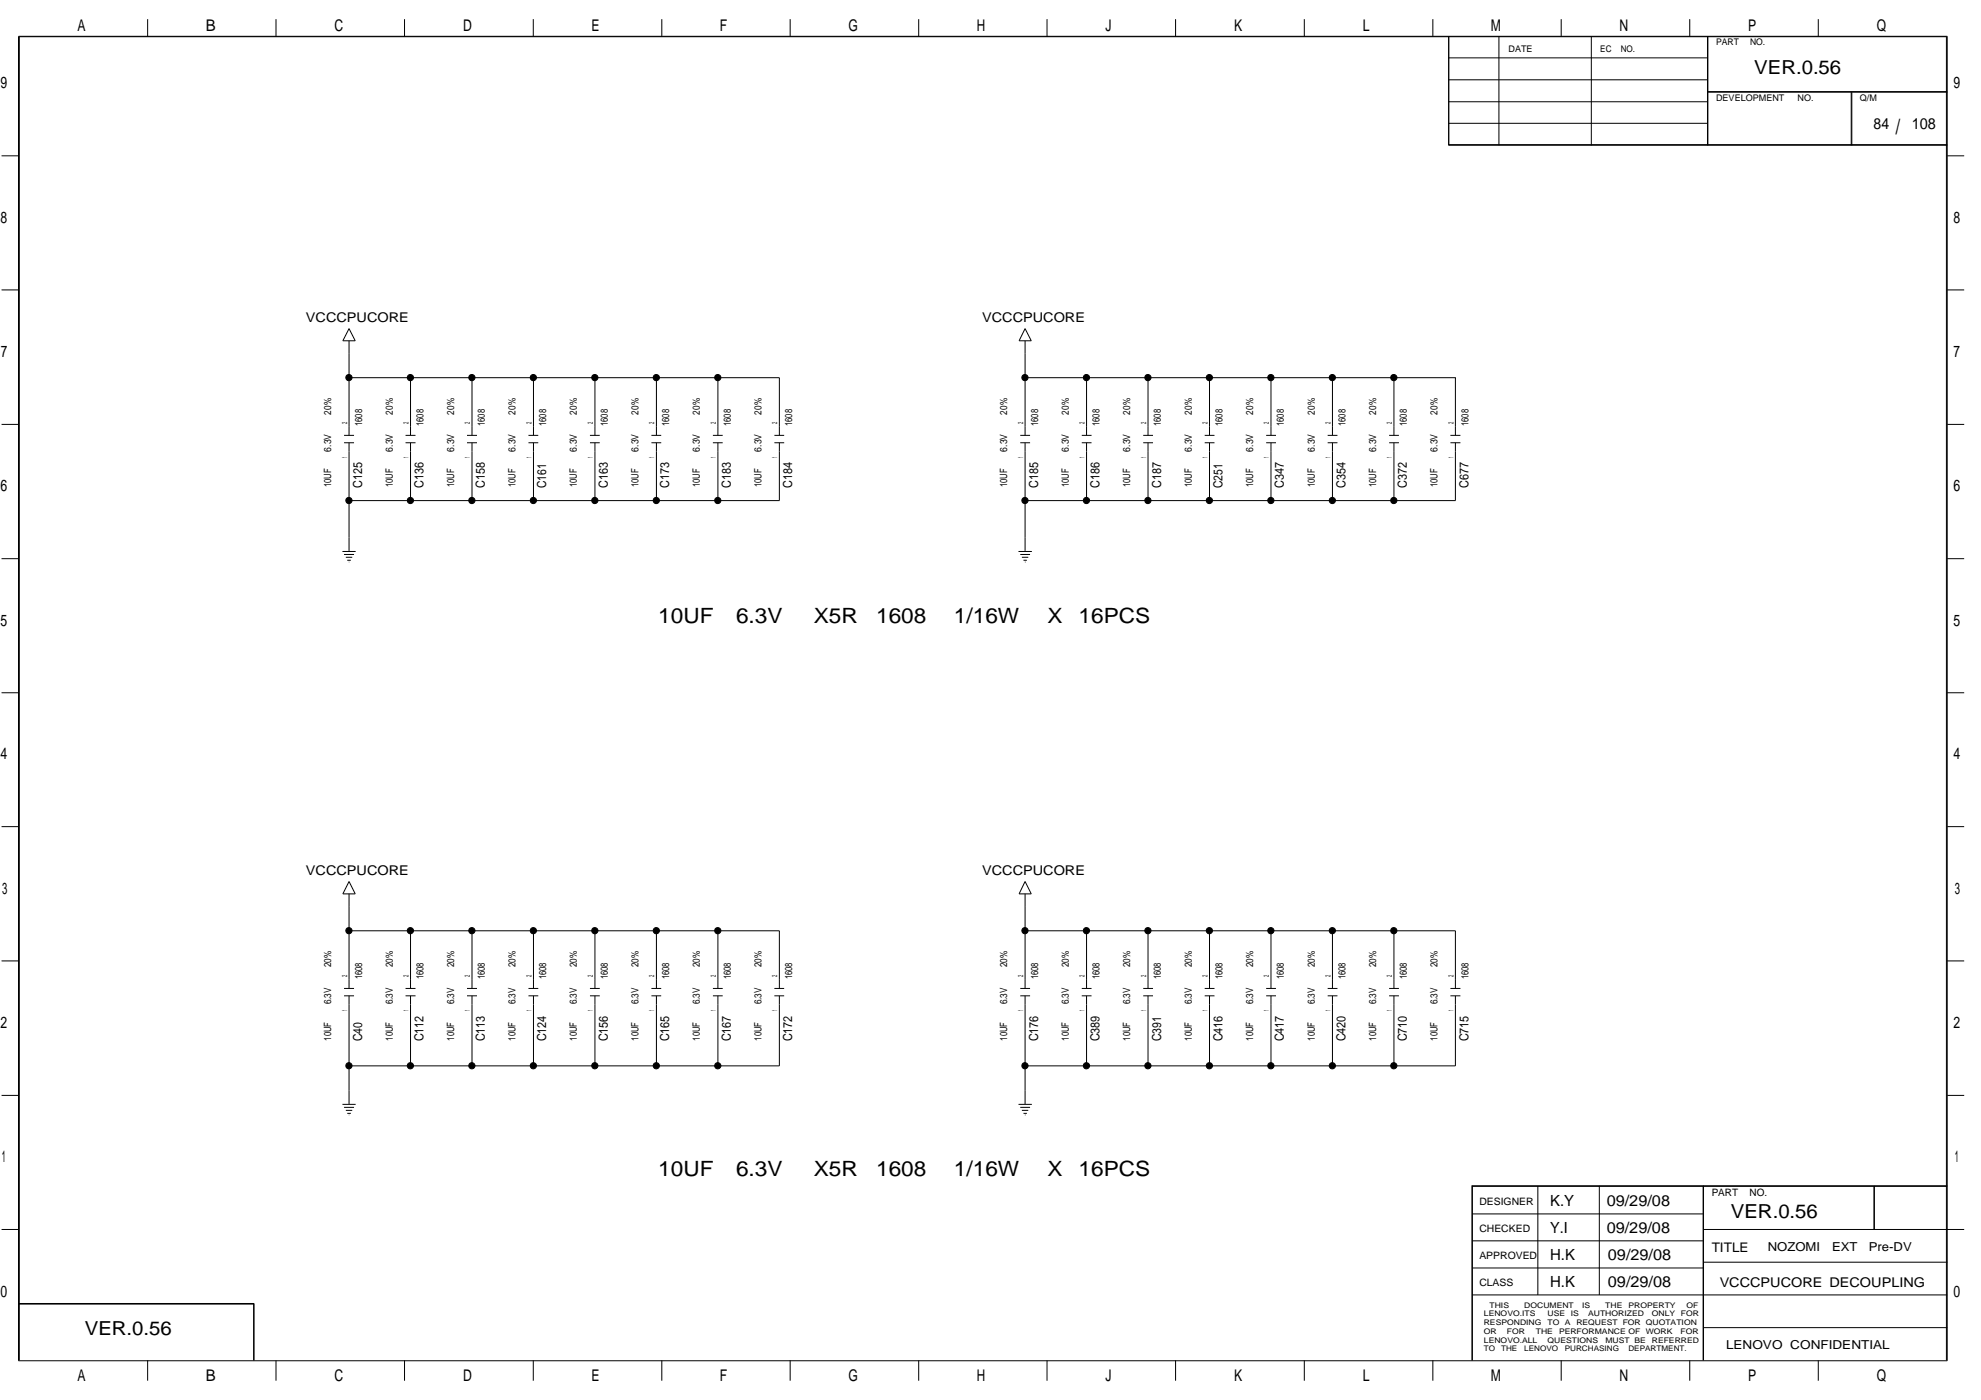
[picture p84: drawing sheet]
<svg xmlns="http://www.w3.org/2000/svg" width="420mm" height="297mm" viewBox="0 0 420 297" stroke-linecap="round" stroke-linejoin="round" font-family="sans-serif">
<defs><g id="words">
<g font-size="4.5">
<text x="139.6" y="132.2">10UF</text>
<text x="156.1" y="132.2">6.3V</text>
<text x="172.6" y="132.2">X5R</text>
<text x="185.8" y="132.2">1608</text>
<text x="202.3" y="132.2">1/16W</text>
<text x="222.1" y="132.2">X</text>
<text x="228.8" y="132.2">16PCS</text>
<text x="139.6" y="249.6">10UF</text>
<text x="156.1" y="249.6">6.3V</text>
<text x="172.6" y="249.6">X5R</text>
<text x="185.8" y="249.6">1608</text>
<text x="202.3" y="249.6">1/16W</text>
<text x="222.1" y="249.6">X</text>
<text x="228.8" y="249.6">16PCS</text>
</g>
<text font-size="4.4" x="402.1" y="28.4">/</text>
<g font-size="4.1">
<text x="372.1" y="15.7">VER.0.56</text>
<text x="367.1" y="258.4">VER.0.56</text>
<text x="18" y="283.2">VER.0.56</text>
</g>
<g font-size="3.4">
<text x="16.4" y="6.6">A</text>
<text x="43.6" y="6.6">B</text>
<text x="70.9" y="6.6">C</text>
<text x="98.2" y="6.6">D</text>
<text x="125.4" y="6.6">E</text>
<text x="152.7" y="6.6">F</text>
<text x="179.9" y="6.6">G</text>
<text x="207.2" y="6.6">H</text>
<text x="234.5" y="6.6">J</text>
<text x="261.8" y="6.6">K</text>
<text x="289" y="6.6">L</text>
<text x="316.2" y="6.6">M</text>
<text x="343.5" y="6.6">N</text>
<text x="370.8" y="6.6">P</text>
<text x="398" y="6.6">Q</text>
<text x=".1" y="18.8">9</text>
<text x="414.3" y="18.8">9</text>
<text x=".1" y="47.2">8</text>
<text x="414.3" y="47.2">8</text>
<text x=".2" y="75.7">7</text>
<text x="414.3" y="75.7">7</text>
<text x=".1" y="104.2">6</text>
<text x="414.3" y="104.2">6</text>
<text x=".1" y="132.7">5</text>
<text x="414.3" y="132.7">5</text>
<text x=".1" y="161.1">4</text>
<text x="414.3" y="161.1">4</text>
<text x=".5" y="189.6">3</text>
<text x="414.6" y="189.6">3</text>
<text x=".1" y="218.1">2</text>
<text x="414.3" y="218.1">2</text>
<text x=".4" y="246.6">1</text>
<text x="414.6" y="246.6">1</text>
<text x=".1" y="275.1">0</text>
<text x="414.3" y="275.1">0</text>
<text x="16.4" y="292.9">A</text>
<text x="43.6" y="292.9">B</text>
<text x="70.9" y="292.9">C</text>
<text x="98.2" y="292.9">D</text>
<text x="125.4" y="292.9">E</text>
<text x="152.7" y="292.9">F</text>
<text x="179.9" y="292.9">G</text>
<text x="207.2" y="292.9">H</text>
<text x="234.5" y="292.9">J</text>
<text x="261.8" y="292.9">K</text>
<text x="289" y="292.9">L</text>
<text x="316.2" y="292.9">M</text>
<text x="343.5" y="292.9">N</text>
<text x="370.8" y="292.9">P</text>
<text x="398" y="292.9">Q</text>
</g>
<g font-size="3.3">
<text x="397.4" y="27.4">84</text>
<text x="405.5" y="27.4">108</text>
<text x="328.8" y="255.8">K.Y</text>
<text x="340.8" y="255.8">09/29/08</text>
<text x="328.7" y="261.6">Y.I</text>
<text x="340.8" y="261.6">09/29/08</text>
<text x="328.8" y="267.3">H.K</text>
<text x="341" y="267.3">09/29/08</text>
<text x="328.8" y="273">H.K</text>
<text x="341" y="273">09/29/08</text>
</g>
<g font-size="2.8">
<text x="64.9" y="68.4">VCCCPUCORE</text>
<text x="208.3" y="68.4">VCCCPUCORE</text>
<text x="64.9" y="185.7">VCCCPUCORE</text>
<text x="208.3" y="185.7">VCCCPUCORE</text>
<text x="363" y="265.6">TITLE</text>
<text x="364.7" y="273.1">VCCCPUCORE DECOUPLING</text>
</g>
<g font-size="2.7">
<text x="76.8" y="103.6" transform="rotate(-90 76.8 103.6)">C125</text>
<text x="89.8" y="103.6" transform="rotate(-90 89.8 103.6)">C136</text>
<text x="102.8" y="103.6" transform="rotate(-90 102.8 103.6)">C158</text>
<text x="115.9" y="103.6" transform="rotate(-90 115.9 103.6)">C161</text>
<text x="128.9" y="103.6" transform="rotate(-90 128.9 103.6)">C163</text>
<text x="141.9" y="103.6" transform="rotate(-90 141.9 103.6)">C173</text>
<text x="155" y="103.6" transform="rotate(-90 155 103.6)">C183</text>
<text x="168" y="103.6" transform="rotate(-90 168 103.6)">C184</text>
<text x="220.2" y="103.6" transform="rotate(-90 220.2 103.6)">C185</text>
<text x="233.2" y="103.6" transform="rotate(-90 233.2 103.6)">C186</text>
<text x="246.2" y="103.6" transform="rotate(-90 246.2 103.6)">C187</text>
<text x="259.3" y="103.6" transform="rotate(-90 259.3 103.6)">C251</text>
<text x="272.3" y="103.6" transform="rotate(-90 272.3 103.6)">C347</text>
<text x="285.4" y="103.6" transform="rotate(-90 285.4 103.6)">C354</text>
<text x="298.4" y="103.6" transform="rotate(-90 298.4 103.6)">C372</text>
<text x="311.4" y="103.6" transform="rotate(-90 311.4 103.6)">C677</text>
<text x="76.8" y="220.9" transform="rotate(-90 76.8 220.9)">C40</text>
<text x="89.8" y="220.9" transform="rotate(-90 89.8 220.9)">C112</text>
<text x="102.8" y="220.9" transform="rotate(-90 102.8 220.9)">C113</text>
<text x="115.9" y="220.9" transform="rotate(-90 115.9 220.9)">C124</text>
<text x="128.9" y="220.9" transform="rotate(-90 128.9 220.9)">C156</text>
<text x="141.9" y="220.9" transform="rotate(-90 141.9 220.9)">C165</text>
<text x="155" y="220.9" transform="rotate(-90 155 220.9)">C167</text>
<text x="168" y="220.9" transform="rotate(-90 168 220.9)">C172</text>
<text x="220.2" y="220.9" transform="rotate(-90 220.2 220.9)">C176</text>
<text x="233.2" y="220.9" transform="rotate(-90 233.2 220.9)">C389</text>
<text x="246.2" y="220.9" transform="rotate(-90 246.2 220.9)">C391</text>
<text x="259.3" y="220.9" transform="rotate(-90 259.3 220.9)">C416</text>
<text x="272.3" y="220.9" transform="rotate(-90 272.3 220.9)">C417</text>
<text x="285.4" y="220.9" transform="rotate(-90 285.4 220.9)">C420</text>
<text x="298.4" y="220.9" transform="rotate(-90 298.4 220.9)">C710</text>
<text x="311.4" y="220.9" transform="rotate(-90 311.4 220.9)">C715</text>
</g>
<g font-size="2.6">
<text x="374.9" y="265.5">NOZOMI</text>
<text x="388.6" y="265.5">EXT</text>
<text x="396.4" y="265.5">Pre-DV</text>
<text x="366.1" y="286.1">LENOVO CONFIDENTIAL</text>
</g>
<g font-size="2.2">
<text x="313.8" y="255.7">DESIGNER</text>
<text x="363" y="253.8">PART</text>
<text x="371.1" y="253.8">NO.</text>
<text x="313.8" y="261.5">CHECKED</text>
<text x="313.8" y="267.2">APPROVED</text>
<text x="313.8" y="272.9">CLASS</text>
</g>
<g font-size="2.1">
<text x="70.3" y="88" transform="rotate(-90 70.3 88)">20%</text>
<text x="83.3" y="88" transform="rotate(-90 83.3 88)">20%</text>
<text x="96.3" y="88" transform="rotate(-90 96.3 88)">20%</text>
<text x="109.3" y="88" transform="rotate(-90 109.3 88)">20%</text>
<text x="122.4" y="88" transform="rotate(-90 122.4 88)">20%</text>
<text x="135.4" y="88" transform="rotate(-90 135.4 88)">20%</text>
<text x="148.5" y="88" transform="rotate(-90 148.5 88)">20%</text>
<text x="161.5" y="88" transform="rotate(-90 161.5 88)">20%</text>
<text x="213.6" y="88" transform="rotate(-90 213.6 88)">20%</text>
<text x="226.7" y="88" transform="rotate(-90 226.7 88)">20%</text>
<text x="239.7" y="88" transform="rotate(-90 239.7 88)">20%</text>
<text x="252.8" y="88" transform="rotate(-90 252.8 88)">20%</text>
<text x="265.8" y="88" transform="rotate(-90 265.8 88)">20%</text>
<text x="278.8" y="88" transform="rotate(-90 278.8 88)">20%</text>
<text x="291.9" y="88" transform="rotate(-90 291.9 88)">20%</text>
<text x="304.9" y="88" transform="rotate(-90 304.9 88)">20%</text>
<text x="70.3" y="95.8" transform="rotate(-90 70.3 95.8)">6.3V</text>
<text x="76.8" y="90.4" transform="rotate(-90 76.8 90.4)">1608</text>
<text x="83.3" y="95.8" transform="rotate(-90 83.3 95.8)">6.3V</text>
<text x="89.8" y="90.4" transform="rotate(-90 89.8 90.4)">1608</text>
<text x="96.3" y="95.8" transform="rotate(-90 96.3 95.8)">6.3V</text>
<text x="102.8" y="90.4" transform="rotate(-90 102.8 90.4)">1608</text>
<text x="109.3" y="95.8" transform="rotate(-90 109.3 95.8)">6.3V</text>
<text x="115.9" y="90.4" transform="rotate(-90 115.9 90.4)">1608</text>
<text x="122.4" y="95.8" transform="rotate(-90 122.4 95.8)">6.3V</text>
<text x="128.9" y="90.4" transform="rotate(-90 128.9 90.4)">1608</text>
<text x="135.4" y="95.8" transform="rotate(-90 135.4 95.8)">6.3V</text>
<text x="141.9" y="90.4" transform="rotate(-90 141.9 90.4)">1608</text>
<text x="148.5" y="95.8" transform="rotate(-90 148.5 95.8)">6.3V</text>
<text x="155" y="90.4" transform="rotate(-90 155 90.4)">1608</text>
<text x="161.5" y="95.8" transform="rotate(-90 161.5 95.8)">6.3V</text>
<text x="168" y="90.4" transform="rotate(-90 168 90.4)">1608</text>
<text x="213.6" y="95.8" transform="rotate(-90 213.6 95.8)">6.3V</text>
<text x="220.2" y="90.4" transform="rotate(-90 220.2 90.4)">1608</text>
<text x="226.7" y="95.8" transform="rotate(-90 226.7 95.8)">6.3V</text>
<text x="233.2" y="90.4" transform="rotate(-90 233.2 90.4)">1608</text>
<text x="239.7" y="95.8" transform="rotate(-90 239.7 95.8)">6.3V</text>
<text x="246.2" y="90.4" transform="rotate(-90 246.2 90.4)">1608</text>
<text x="252.8" y="95.8" transform="rotate(-90 252.8 95.8)">6.3V</text>
<text x="259.3" y="90.4" transform="rotate(-90 259.3 90.4)">1608</text>
<text x="265.8" y="95.8" transform="rotate(-90 265.8 95.8)">6.3V</text>
<text x="272.3" y="90.4" transform="rotate(-90 272.3 90.4)">1608</text>
<text x="278.8" y="95.8" transform="rotate(-90 278.8 95.8)">6.3V</text>
<text x="285.4" y="90.4" transform="rotate(-90 285.4 90.4)">1608</text>
<text x="291.9" y="95.8" transform="rotate(-90 291.9 95.8)">6.3V</text>
<text x="298.4" y="90.4" transform="rotate(-90 298.4 90.4)">1608</text>
<text x="304.9" y="95.8" transform="rotate(-90 304.9 95.8)">6.3V</text>
<text x="311.4" y="90.4" transform="rotate(-90 311.4 90.4)">1608</text>
<text x="70.3" y="103.4" transform="rotate(-90 70.3 103.4)">10UF</text>
<text x="83.3" y="103.4" transform="rotate(-90 83.3 103.4)">10UF</text>
<text x="96.3" y="103.4" transform="rotate(-90 96.3 103.4)">10UF</text>
<text x="109.3" y="103.4" transform="rotate(-90 109.3 103.4)">10UF</text>
<text x="122.4" y="103.4" transform="rotate(-90 122.4 103.4)">10UF</text>
<text x="135.4" y="103.4" transform="rotate(-90 135.4 103.4)">10UF</text>
<text x="148.5" y="103.4" transform="rotate(-90 148.5 103.4)">10UF</text>
<text x="161.5" y="103.4" transform="rotate(-90 161.5 103.4)">10UF</text>
<text x="213.6" y="103.4" transform="rotate(-90 213.6 103.4)">10UF</text>
<text x="226.7" y="103.4" transform="rotate(-90 226.7 103.4)">10UF</text>
<text x="239.7" y="103.4" transform="rotate(-90 239.7 103.4)">10UF</text>
<text x="252.8" y="103.4" transform="rotate(-90 252.8 103.4)">10UF</text>
<text x="265.8" y="103.4" transform="rotate(-90 265.8 103.4)">10UF</text>
<text x="278.8" y="103.4" transform="rotate(-90 278.8 103.4)">10UF</text>
<text x="291.9" y="103.4" transform="rotate(-90 291.9 103.4)">10UF</text>
<text x="304.9" y="103.4" transform="rotate(-90 304.9 103.4)">10UF</text>
<text x="70.3" y="205.3" transform="rotate(-90 70.3 205.3)">20%</text>
<text x="76.8" y="207.7" transform="rotate(-90 76.8 207.7)">1608</text>
<text x="83.3" y="205.3" transform="rotate(-90 83.3 205.3)">20%</text>
<text x="89.8" y="207.7" transform="rotate(-90 89.8 207.7)">1608</text>
<text x="96.3" y="205.3" transform="rotate(-90 96.3 205.3)">20%</text>
<text x="102.8" y="207.7" transform="rotate(-90 102.8 207.7)">1608</text>
<text x="109.3" y="205.3" transform="rotate(-90 109.3 205.3)">20%</text>
<text x="115.9" y="207.7" transform="rotate(-90 115.9 207.7)">1608</text>
<text x="122.4" y="205.3" transform="rotate(-90 122.4 205.3)">20%</text>
<text x="128.9" y="207.7" transform="rotate(-90 128.9 207.7)">1608</text>
<text x="135.4" y="205.3" transform="rotate(-90 135.4 205.3)">20%</text>
<text x="141.9" y="207.7" transform="rotate(-90 141.9 207.7)">1608</text>
<text x="148.5" y="205.3" transform="rotate(-90 148.5 205.3)">20%</text>
<text x="155" y="207.7" transform="rotate(-90 155 207.7)">1608</text>
<text x="161.5" y="205.3" transform="rotate(-90 161.5 205.3)">20%</text>
<text x="168" y="207.7" transform="rotate(-90 168 207.7)">1608</text>
<text x="213.6" y="205.3" transform="rotate(-90 213.6 205.3)">20%</text>
<text x="220.2" y="207.7" transform="rotate(-90 220.2 207.7)">1608</text>
<text x="226.7" y="205.3" transform="rotate(-90 226.7 205.3)">20%</text>
<text x="233.2" y="207.7" transform="rotate(-90 233.2 207.7)">1608</text>
<text x="239.7" y="205.3" transform="rotate(-90 239.7 205.3)">20%</text>
<text x="246.2" y="207.7" transform="rotate(-90 246.2 207.7)">1608</text>
<text x="252.8" y="205.3" transform="rotate(-90 252.8 205.3)">20%</text>
<text x="259.3" y="207.7" transform="rotate(-90 259.3 207.7)">1608</text>
<text x="265.8" y="205.3" transform="rotate(-90 265.8 205.3)">20%</text>
<text x="272.3" y="207.7" transform="rotate(-90 272.3 207.7)">1608</text>
<text x="278.8" y="205.3" transform="rotate(-90 278.8 205.3)">20%</text>
<text x="285.4" y="207.7" transform="rotate(-90 285.4 207.7)">1608</text>
<text x="291.9" y="205.3" transform="rotate(-90 291.9 205.3)">20%</text>
<text x="298.4" y="207.7" transform="rotate(-90 298.4 207.7)">1608</text>
<text x="304.9" y="205.3" transform="rotate(-90 304.9 205.3)">20%</text>
<text x="311.4" y="207.7" transform="rotate(-90 311.4 207.7)">1608</text>
<text x="70.3" y="213.1" transform="rotate(-90 70.3 213.1)">6.3V</text>
<text x="83.3" y="213.1" transform="rotate(-90 83.3 213.1)">6.3V</text>
<text x="96.3" y="213.1" transform="rotate(-90 96.3 213.1)">6.3V</text>
<text x="109.3" y="213.1" transform="rotate(-90 109.3 213.1)">6.3V</text>
<text x="122.4" y="213.1" transform="rotate(-90 122.4 213.1)">6.3V</text>
<text x="135.4" y="213.1" transform="rotate(-90 135.4 213.1)">6.3V</text>
<text x="148.5" y="213.1" transform="rotate(-90 148.5 213.1)">6.3V</text>
<text x="161.5" y="213.1" transform="rotate(-90 161.5 213.1)">6.3V</text>
<text x="213.6" y="213.1" transform="rotate(-90 213.6 213.1)">6.3V</text>
<text x="226.7" y="213.1" transform="rotate(-90 226.7 213.1)">6.3V</text>
<text x="239.7" y="213.1" transform="rotate(-90 239.7 213.1)">6.3V</text>
<text x="252.8" y="213.1" transform="rotate(-90 252.8 213.1)">6.3V</text>
<text x="265.8" y="213.1" transform="rotate(-90 265.8 213.1)">6.3V</text>
<text x="278.8" y="213.1" transform="rotate(-90 278.8 213.1)">6.3V</text>
<text x="291.9" y="213.1" transform="rotate(-90 291.9 213.1)">6.3V</text>
<text x="304.9" y="213.1" transform="rotate(-90 304.9 213.1)">6.3V</text>
<text x="70.3" y="220.8" transform="rotate(-90 70.3 220.8)">10UF</text>
<text x="83.3" y="220.8" transform="rotate(-90 83.3 220.8)">10UF</text>
<text x="96.3" y="220.8" transform="rotate(-90 96.3 220.8)">10UF</text>
<text x="109.3" y="220.8" transform="rotate(-90 109.3 220.8)">10UF</text>
<text x="122.4" y="220.8" transform="rotate(-90 122.4 220.8)">10UF</text>
<text x="135.4" y="220.8" transform="rotate(-90 135.4 220.8)">10UF</text>
<text x="148.5" y="220.8" transform="rotate(-90 148.5 220.8)">10UF</text>
<text x="161.5" y="220.8" transform="rotate(-90 161.5 220.8)">10UF</text>
<text x="213.6" y="220.8" transform="rotate(-90 213.6 220.8)">10UF</text>
<text x="226.7" y="220.8" transform="rotate(-90 226.7 220.8)">10UF</text>
<text x="239.7" y="220.8" transform="rotate(-90 239.7 220.8)">10UF</text>
<text x="252.8" y="220.8" transform="rotate(-90 252.8 220.8)">10UF</text>
<text x="265.8" y="220.8" transform="rotate(-90 265.8 220.8)">10UF</text>
<text x="278.8" y="220.8" transform="rotate(-90 278.8 220.8)">10UF</text>
<text x="291.9" y="220.8" transform="rotate(-90 291.9 220.8)">10UF</text>
<text x="304.9" y="220.8" transform="rotate(-90 304.9 220.8)">10UF</text>
</g>
<g font-size="1.9">
<text x="319.9" y="11">DATE</text>
<text x="339.4" y="11">EC</text>
<text x="343.7" y="11">NO.</text>
<text x="364" y="9.5">PART</text>
<text x="371.2" y="9.5">NO.</text>
<text x="364" y="21.3">DEVELOPMENT</text>
<text x="381.2" y="21.3">NO.</text>
<text x="394.5" y="21.3">Q/M</text>
</g>
<g font-size="1.6">
<text x="314.7" y="281.2">RESPONDING</text>
<text x="314.7" y="279.3">LENOVO.ITS</text>
<text x="315.9" y="277.5">THIS</text>
<text x="323.3" y="277.5">DOCUMENT</text>
<text x="328.2" y="281.2">TO</text>
<text x="328.2" y="279.3">USE</text>
<text x="331.9" y="281.2">A</text>
<text x="333.2" y="279.3">IS</text>
<text x="334.3" y="281.2">REQUEST FOR QUOTATION</text>
<text x="335.6" y="277.5">IS</text>
<text x="336.8" y="279.3">AUTHORIZED</text>
<text x="340.5" y="277.5">THE</text>
<text x="345.4" y="277.5">PROPERTY</text>
<text x="350.3" y="279.3">ONLY</text>
<text x="356.5" y="279.3">FOR</text>
<text x="357.7" y="277.5">OF</text>
<text x="314.7" y="286.7">TO</text>
<text x="314.7" y="283">OR</text>
<text x="314.7" y="284.9">LENOVO.ALL</text>
<text x="318.4" y="286.7">THE</text>
<text x="319.6" y="283">FOR</text>
<text x="323.3" y="286.7">LENOVO</text>
<text x="325.7" y="283">THE</text>
<text x="328.2" y="284.9">QUESTIONS</text>
<text x="330.7" y="283">PERFORMANCE OF</text>
<text x="331.9" y="286.7">PURCHASING</text>
<text x="340.5" y="284.9">MUST BE</text>
<text x="345.4" y="286.7">DEPARTMENT.</text>
<text x="349.1" y="283">WORK</text>
<text x="350.3" y="284.9">REFERRED</text>
<text x="356.4" y="283">FOR</text>
</g>
<g font-size="1.5">
<text x="73.6" y="90" transform="rotate(-90 73.6 90)">2</text>
<text x="86.6" y="90" transform="rotate(-90 86.6 90)">2</text>
<text x="99.7" y="90" transform="rotate(-90 99.7 90)">2</text>
<text x="112.7" y="90" transform="rotate(-90 112.7 90)">2</text>
<text x="125.7" y="90" transform="rotate(-90 125.7 90)">2</text>
<text x="138.8" y="90" transform="rotate(-90 138.8 90)">2</text>
<text x="151.8" y="90" transform="rotate(-90 151.8 90)">2</text>
<text x="164.8" y="90" transform="rotate(-90 164.8 90)">2</text>
<text x="217" y="90" transform="rotate(-90 217 90)">2</text>
<text x="230" y="90" transform="rotate(-90 230 90)">2</text>
<text x="243.1" y="90" transform="rotate(-90 243.1 90)">2</text>
<text x="256.1" y="90" transform="rotate(-90 256.1 90)">2</text>
<text x="269.1" y="90" transform="rotate(-90 269.1 90)">2</text>
<text x="282.2" y="90" transform="rotate(-90 282.2 90)">2</text>
<text x="295.2" y="90" transform="rotate(-90 295.2 90)">2</text>
<text x="308.3" y="90" transform="rotate(-90 308.3 90)">2</text>
<text x="73.6" y="97.2" transform="rotate(-90 73.6 97.2)">1</text>
<text x="86.6" y="97.2" transform="rotate(-90 86.6 97.2)">1</text>
<text x="99.7" y="97.2" transform="rotate(-90 99.7 97.2)">1</text>
<text x="112.7" y="97.2" transform="rotate(-90 112.7 97.2)">1</text>
<text x="125.7" y="97.2" transform="rotate(-90 125.7 97.2)">1</text>
<text x="138.8" y="97.2" transform="rotate(-90 138.8 97.2)">1</text>
<text x="151.8" y="97.2" transform="rotate(-90 151.8 97.2)">1</text>
<text x="164.8" y="97.2" transform="rotate(-90 164.8 97.2)">1</text>
<text x="217" y="97.2" transform="rotate(-90 217 97.2)">1</text>
<text x="230" y="97.2" transform="rotate(-90 230 97.2)">1</text>
<text x="243.1" y="97.2" transform="rotate(-90 243.1 97.2)">1</text>
<text x="256.1" y="97.2" transform="rotate(-90 256.1 97.2)">1</text>
<text x="269.1" y="97.2" transform="rotate(-90 269.1 97.2)">1</text>
<text x="282.2" y="97.2" transform="rotate(-90 282.2 97.2)">1</text>
<text x="295.2" y="97.2" transform="rotate(-90 295.2 97.2)">1</text>
<text x="308.3" y="97.2" transform="rotate(-90 308.3 97.2)">1</text>
<text x="73.6" y="207.4" transform="rotate(-90 73.6 207.4)">2</text>
<text x="86.6" y="207.4" transform="rotate(-90 86.6 207.4)">2</text>
<text x="99.7" y="207.4" transform="rotate(-90 99.7 207.4)">2</text>
<text x="112.7" y="207.4" transform="rotate(-90 112.7 207.4)">2</text>
<text x="125.7" y="207.4" transform="rotate(-90 125.7 207.4)">2</text>
<text x="138.8" y="207.4" transform="rotate(-90 138.8 207.4)">2</text>
<text x="151.8" y="207.4" transform="rotate(-90 151.8 207.4)">2</text>
<text x="164.8" y="207.4" transform="rotate(-90 164.8 207.4)">2</text>
<text x="217" y="207.4" transform="rotate(-90 217 207.4)">2</text>
<text x="230" y="207.4" transform="rotate(-90 230 207.4)">2</text>
<text x="243.1" y="207.4" transform="rotate(-90 243.1 207.4)">2</text>
<text x="256.1" y="207.4" transform="rotate(-90 256.1 207.4)">2</text>
<text x="269.1" y="207.4" transform="rotate(-90 269.1 207.4)">2</text>
<text x="282.2" y="207.4" transform="rotate(-90 282.2 207.4)">2</text>
<text x="295.2" y="207.4" transform="rotate(-90 295.2 207.4)">2</text>
<text x="308.3" y="207.4" transform="rotate(-90 308.3 207.4)">2</text>
<text x="73.6" y="214.5" transform="rotate(-90 73.6 214.5)">1</text>
<text x="86.6" y="214.5" transform="rotate(-90 86.6 214.5)">1</text>
<text x="99.7" y="214.5" transform="rotate(-90 99.7 214.5)">1</text>
<text x="112.7" y="214.5" transform="rotate(-90 112.7 214.5)">1</text>
<text x="125.7" y="214.5" transform="rotate(-90 125.7 214.5)">1</text>
<text x="138.8" y="214.5" transform="rotate(-90 138.8 214.5)">1</text>
<text x="151.8" y="214.5" transform="rotate(-90 151.8 214.5)">1</text>
<text x="164.8" y="214.5" transform="rotate(-90 164.8 214.5)">1</text>
<text x="217" y="214.5" transform="rotate(-90 217 214.5)">1</text>
<text x="230" y="214.5" transform="rotate(-90 230 214.5)">1</text>
<text x="243.1" y="214.5" transform="rotate(-90 243.1 214.5)">1</text>
<text x="256.1" y="214.5" transform="rotate(-90 256.1 214.5)">1</text>
<text x="269.1" y="214.5" transform="rotate(-90 269.1 214.5)">1</text>
<text x="282.2" y="214.5" transform="rotate(-90 282.2 214.5)">1</text>
<text x="295.2" y="214.5" transform="rotate(-90 295.2 214.5)">1</text>
<text x="308.3" y="214.5" transform="rotate(-90 308.3 214.5)">1</text>
</g>
</g></defs>
<g fill="none" stroke="#000" stroke-width=".21">
<path d="M3.9 7.7h409.1v281h-409.1zM31.3 4.1v3.6M58.5 4.1v3.6M85.8 4.1v3.6M113.1 4.1v3.6M140.4 4.1v3.6M167.6 4.1v3.6M194.8 4.1v3.6M222.1 4.1v3.6M249.3 4.1v3.6M276.6 4.1v3.6M303.9 4.1v3.6"/>
<path d="M307.2 7.7v23.1h105.8M307.2 12.3h55M307.2 16.9h55M307.3 7.7v23.1M317.9 7.7v23.1M331.1 4.1v3.6M337.5 7.7v23.1M358.4 4.1v3.6M362.2 7.7v23.1M362.2 19.4h50.8M362.2 19.6h50.8M385.6 4.1v3.6"/>
<path d="M392.6 19.6v11.2M392.8 19.6v11.2M.3 33.1h3.6M307.2 30.7h105.8M307.2 21.6h55M307.3 26.2h54.9M413 33.1h3.6M.3 61.5h3.6M74 72.3v20.1M74 69.7l1.3 2.6h-2.6zM217.4 72.3v20.1M217.4 69.7l1.3 2.6h-2.6z"/>
<path d="M413 61.5h3.6M.3 90h3.6M73 92.4h2.1M73 93.9h2.1M74 93.9v23M74 80.1h78.3M86 92.4h2.1M86 93.9h2.1M87.1 93.9v12.3M87.1 80.1v12.3M99 92.4h2.2M99 93.9h2.2"/>
<path d="M100.1 93.9v12.3M100.1 80.1v12.3M112.1 92.4h2.1M112.1 93.9h2.1M113.1 93.9v12.3M113.1 80.1v12.3M125.1 92.4h2.1M125.1 93.9h2.1M126.2 93.9v12.3M126.2 80.1v12.3M138.2 92.4h2M138.2 93.9h2"/>
<path d="M139.2 93.9v12.3M139.2 80.1v12.3M151.2 92.4h2.1M151.2 93.9h2.1M152.3 93.9v12.3h13v-12.3M152.3 92.4v-12.3h13v12.3M164.2 92.4h2.1M164.2 93.9h2.1M216.4 92.4h2.1M216.4 93.9h2.1M217.4 93.9v23M217.4 80.1h13.1"/>
<path d="M229.4 92.4h2.1M229.4 93.9h2.1M230.5 93.9v12.3h13v-12.3M230.5 92.4v-12.3h13v12.3M242.5 92.4h2M242.5 93.9h2M243.5 80.1h13M255.5 92.4h2.1M255.5 93.9h2.1M256.5 93.9v12.3M268.6 92.4h2M268.6 93.9h2"/>
<path d="M269.6 92.4v-12.3h13v12.3M269.6 93.9v12.3M269.6 80.1h-13.1v12.3M281.6 92.4h2.1M281.6 93.9h2.1M282.6 93.9v12.3M282.6 80.1h13M294.6 92.4h2.1M294.6 93.9h2.1M295.6 93.9v12.3M307.6 92.4h2.1M307.6 93.9h2.1"/>
<path d="M308.7 92.4v-12.3h-13.1v12.3M308.7 93.9v12.3h-65.2M413 90h3.6M.3 118.5h3.6M72.6 117h2.8M73 117.6h2.1M73.4 118.2h1.3M73.6 118.9h.8M74 119.3h.1M74 106.2h78.3M216 117h2.9M216.4 117.6h2.1"/>
<path d="M216.7 118.2h1.4M217.1 118.9h.7M217.4 119.3h.1M217.4 106.2h13.1M413 118.5h3.6M.3 147h3.6M413 147h3.6M.3 175.4h3.6M413 175.4h3.6M74 189.7v20M74 187l1.3 2.7h-2.6zM74 197.5h65.2"/>
<path d="M87.1 197.5v12.2M100.1 197.5v12.2M113.1 197.5v12.2M126.2 197.5v12.2M152.3 197.5h-13.1v12.2M217.4 189.7v7.8M217.4 187l1.3 2.7h-2.6zM230.5 197.5h-13.1v12.2M243.5 197.5h-13v12.2M256.5 197.5h-13v12.2M269.6 197.5h-13.1v12.2M282.6 197.5h-13v12.2"/>
<path d="M282.6 197.5v12.2M282.6 197.5h26.1v12.2M295.6 197.5v12.2M.3 203.9h3.6M73 209.7h2.1M73 211.3h2.1M74 211.3v22.9M86 209.7h2.1M86 211.3h2.1M87.1 211.3v14.8M99 209.7h2.2M99 211.3h2.2"/>
<path d="M100.1 211.3v14.8M112.1 209.7h2.1M112.1 211.3h2.1M113.1 211.3v14.8M125.1 209.7h2.1M125.1 211.3h2.1M126.2 211.3v14.8M138.2 209.7h2M138.2 211.3h2M139.2 211.3v14.8h13.1M151.2 209.7h2.1M151.2 211.3h2.1"/>
<path d="M152.3 211.3v14.8h13v-14.8M152.3 209.7v-12.2h13v12.2M164.2 209.7h2.1M164.2 211.3h2.1M216.4 209.7h2.1M216.4 211.3h2.1M217.4 211.3v14.8h13.1M229.4 209.7h2.1M229.4 211.3h2.1M230.5 211.3v14.8h13M242.5 209.7h2M242.5 211.3h2"/>
<path d="M243.5 211.3v14.8h13M255.5 209.7h2.1M255.5 211.3h2.1M256.5 211.3v14.8h13.1M268.6 209.7h2M268.6 211.3h2M269.6 211.3v14.8h13M281.6 209.7h2.1M281.6 211.3h2.1M282.6 211.3v14.8M294.6 209.7h2.1M294.6 211.3h2.1"/>
<path d="M295.6 211.3v14.8M307.6 209.7h2.1M307.6 211.3h2.1M308.7 211.3v14.8h-26.1M413 203.9h3.6M.3 232.4h3.6M72.6 234.3h2.8M73 235h2.1M73.4 235.6h1.3M73.6 236.2h.8M74 236.6h.1M74 226.1h65.2"/>
<path d="M216 234.3h2.9M216.4 235h2.1M216.7 235.6h1.4M217.1 236.2h.7M217.4 236.6h.1M217.4 226.1v8.1M413 232.4h3.6M312.2 251.7h100.8M312.2 257.6h49M312.3 251.6v37M326.2 251.6v23.1M339.2 251.6v23.1"/>
<path d="M361.2 251.6v37M361.3 251.6v37M397.5 251.6v9.3M413 251.6h-100.8v37M.3 260.9h3.6M3.9 276.6h50v12M3.9 276.7h50M53.8 276.6v12M312.2 274.7h100.8M312.2 263.3h49M312.2 269h49M361.2 267.8h51.8"/>
<path d="M361.2 260.9h55.4M31.3 288.6v4.3M58.5 288.6v4.3M85.8 288.6v4.3M113.1 288.6v4.3M140.4 288.6v4.3M167.6 288.6v4.3M194.8 288.6v4.3M222.1 288.6v4.3M249.3 288.6v4.3M276.6 288.6v4.3M303.9 288.6v4.3"/>
<path d="M331.1 288.6v4.3M358.4 288.6v4.3M361.2 281.7h51.8M385.6 288.6v4.3M412.8 288.6v-280.8h-408.7v280.8"/>
</g>
<g fill="#000" stroke="#000" stroke-width=".21">
<circle cx="74" cy="80.1" r=".66"/>
<circle cx="87" cy="80.1" r=".66"/>
<circle cx="100.1" cy="80.1" r=".66"/>
<circle cx="113.1" cy="80.1" r=".66"/>
<circle cx="126.2" cy="80.1" r=".66"/>
<circle cx="139.2" cy="80.1" r=".66"/>
<circle cx="152.2" cy="80.1" r=".66"/>
<circle cx="217.4" cy="80.1" r=".66"/>
<circle cx="230.4" cy="80.1" r=".66"/>
<circle cx="243.5" cy="80.1" r=".66"/>
<circle cx="256.5" cy="80.1" r=".66"/>
<circle cx="269.5" cy="80.1" r=".66"/>
<circle cx="282.6" cy="80.1" r=".66"/>
<circle cx="295.6" cy="80.1" r=".66"/>
<circle cx="74" cy="106.2" r=".66"/>
<circle cx="87" cy="106.2" r=".66"/>
<circle cx="100.1" cy="106.2" r=".66"/>
<circle cx="113.1" cy="106.2" r=".66"/>
<circle cx="126.2" cy="106.2" r=".66"/>
<circle cx="139.2" cy="106.2" r=".66"/>
<circle cx="152.2" cy="106.2" r=".66"/>
<circle cx="217.4" cy="106.2" r=".66"/>
<circle cx="230.4" cy="106.2" r=".66"/>
<circle cx="243.5" cy="106.2" r=".66"/>
<circle cx="256.5" cy="106.2" r=".66"/>
<circle cx="269.5" cy="106.2" r=".66"/>
<circle cx="282.6" cy="106.2" r=".66"/>
<circle cx="295.6" cy="106.2" r=".66"/>
<circle cx="74" cy="197.5" r=".66"/>
<circle cx="87" cy="197.5" r=".66"/>
<circle cx="100.1" cy="197.5" r=".66"/>
<circle cx="113.1" cy="197.5" r=".66"/>
<circle cx="126.2" cy="197.5" r=".66"/>
<circle cx="139.2" cy="197.5" r=".66"/>
<circle cx="152.2" cy="197.5" r=".66"/>
<circle cx="217.4" cy="197.5" r=".66"/>
<circle cx="230.4" cy="197.5" r=".66"/>
<circle cx="243.5" cy="197.5" r=".66"/>
<circle cx="256.5" cy="197.5" r=".66"/>
<circle cx="269.5" cy="197.5" r=".66"/>
<circle cx="282.6" cy="197.5" r=".66"/>
<circle cx="295.6" cy="197.5" r=".66"/>
<circle cx="74" cy="226.1" r=".66"/>
<circle cx="87" cy="226.1" r=".66"/>
<circle cx="100.1" cy="226.1" r=".66"/>
<circle cx="113.1" cy="226.1" r=".66"/>
<circle cx="126.2" cy="226.1" r=".66"/>
<circle cx="139.2" cy="226.1" r=".66"/>
<circle cx="152.2" cy="226.1" r=".66"/>
<circle cx="217.4" cy="226.1" r=".66"/>
<circle cx="230.4" cy="226.1" r=".66"/>
<circle cx="243.5" cy="226.1" r=".66"/>
<circle cx="256.5" cy="226.1" r=".66"/>
<circle cx="269.5" cy="226.1" r=".66"/>
<circle cx="282.6" cy="226.1" r=".66"/>
<circle cx="295.6" cy="226.1" r=".66"/>
</g>
<use href="#words"/>
</svg>
